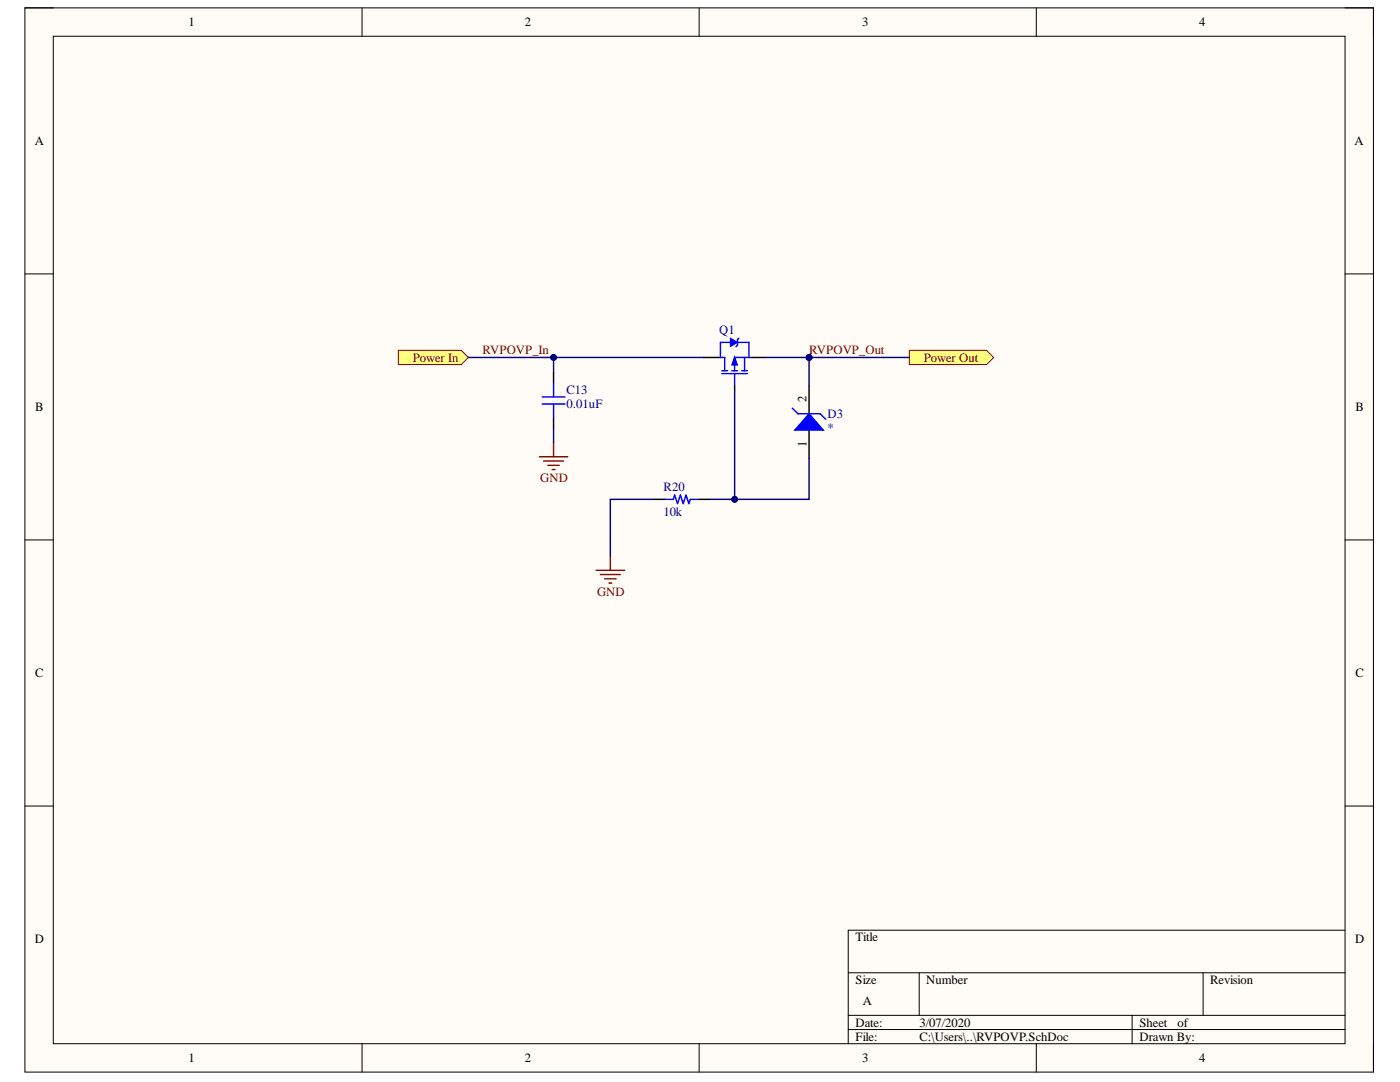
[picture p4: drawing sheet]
<svg xmlns="http://www.w3.org/2000/svg" width="279mm" height="216mm" viewBox="0 0 279 216" stroke-linecap="round" stroke-linejoin="round" font-family="sans-serif">
<defs><g id="words">
<g font-size="2.5">
<text x="37.6" y="5.2">1</text>
<text x="104.8" y="5.2">2</text>
<text x="172.1" y="5.2">3</text>
<text x="239.3" y="5.2">4</text>
<text x="6.9" y="29">A</text>
<text x="270.3" y="29">A</text>
<text x="7" y="82.1">B</text>
<text x="160.9" y="80.3" transform="rotate(-90 160.9 80.3)">2</text>
<text x="270.5" y="82.1">B</text>
<text x="160.9" y="89.1" transform="rotate(-90 160.9 89.1)">1</text>
<text x="7" y="135.1">C</text>
<text x="270.5" y="135.1">C</text>
<text x="6.9" y="188.2">D</text>
<text x="170.7" y="187.9">Title</text>
<text x="270.4" y="188.2">D</text>
<text x="170.7" y="196.4">Size</text>
<text x="184.9" y="196.4">Number</text>
<text x="241.5" y="196.4">Revision</text>
<text x="172.2" y="200.6">A</text>
<text x="170.7" y="204.8">Date:</text>
<text x="170.7" y="207.7">File:</text>
<text x="183.5" y="204.8">3/07/2020</text>
<text x="183.5" y="207.7">C:\Users\..\RVPOVP.SchDoc</text>
<text x="227.4" y="204.8">Sheet</text>
<text x="227.4" y="207.7">Drawn By:</text>
<text x="235" y="204.8">of</text>
<text x="37.6" y="211.9">1</text>
<text x="104.8" y="211.9">2</text>
<text x="172.1" y="211.9">3</text>
<text x="239.3" y="211.9">4</text>
</g>
<g font-size="2.5" fill="#800000">
<text x="96.3" y="70.7">RVPOVP_In</text>
<text x="161.5" y="70.7">RVPOVP_Out</text>
<text x="82.4" y="72.2">Power In</text>
<text x="184.3" y="72.2">Power Out</text>
<text x="107.8" y="96.2">GND</text>
<text x="119.1" y="118.9">GND</text>
</g>
<g font-size="2.5" fill="#000080">
<text x="143.5" y="66.6">Q1</text>
<text x="113.1" y="81.4">0.01uF</text>
<text x="113.1" y="78.6">C13</text>
<text x="165.2" y="83.4">D3</text>
<text x="165.2" y="86.3">*</text>
<text x="132.4" y="97.9">R20</text>
<text x="132.4" y="103">10k</text>
</g>
</g></defs>
<path d="M5 1.6h269.1v212.3h-269.1z" fill-rule="evenodd" fill="#fffcf8"/>
<path d="M5 1.6h269.1v212.3h-269.1z" fill="none" stroke="#000" stroke-width=".2"/>
<path d="M10.6 7.2h257.8v201.1h-257.8z" fill-rule="evenodd" fill="#fffcf8"/>
<g fill="none" stroke="#000" stroke-width=".2">
<path d="M5 1.6h5.6M10.6 7.2h257.8v201.1h-257.8zM72.2 1.6v5.6M139.5 1.6v5.6M206.8 1.6v5.6M268.4 1.6h5.7v5.6M5 54.7h5.6M268.4 54.7h5.7M5 107.7h5.6M268.4 107.7h5.7M5 160.8h5.6M268.4 160.8h5.7"/>
<path d="M169.3 194.1h99.1M183.4 194.1v8.5M240.1 194.1v8.5M268.4 185.6h-99.1v22.7M72.2 208.3v5.6M139.5 208.3v5.6M169.3 202.6h99.1M169.3 205.4h99.1M206.8 208.3v5.6M225.9 202.6v5.7M274.1 208.3v5.6"/>
</g>
<path d="M107.6 91.1h5.7M108.5 92h4M109.3 92.8h2.3M110.2 93.7h.6M110.5 88.3v2.8M119 113.8h5.6M119.8 114.6h4M120.7 115.5h2.2M121.5 116.3h.6M121.8 111v2.8" fill="none" stroke="#800000" stroke-width=".29"/>
<path d="M110.5 74.3v2.3M161.5 77v5.6M110.5 83.3v2.2M161.5 85.9v5.6" fill="none" stroke="#000" stroke-width=".29"/>
<path d="M108.2 79.2h4.5M110.5 76.6v2.6M108.2 80.6h4.5M110.5 80.6v2.7" fill="none" stroke="#00f" stroke-width=".29"/>
<path d="M161.5 82.6l2.8 3.2h-5.7z" fill="#00f"/>
<path d="M158.1 81.4l1.1 1.2h4.5l1.1 1.1M161.5 82.6l2.8 3.2h-5.7z" fill="none" stroke="#00f" stroke-width=".29"/>
<path d="M181.5 69.9h15.4l1.4 1.4-1.4 1.4h-15.4z" fill-rule="evenodd" fill="#ffff80"/>
<path d="M181.5 69.9h15.4l1.4 1.4-1.4 1.4h-15.4z" fill="none" stroke="#800000" stroke-width=".2"/>
<path d="M79.5 69.9h12.6l1.4 1.4-1.4 1.4h-12.6z" fill-rule="evenodd" fill="#ffff80"/>
<path d="M79.5 69.9h12.6l1.4 1.4-1.4 1.4h-12.6z" fill="none" stroke="#800000" stroke-width=".2"/>
<circle cx="161.5" cy="71.3" r=".57" fill="#000080"/>
<circle cx="161.5" cy="71.3" r=".57" fill="none" stroke="#000080" stroke-width=".2"/>
<path d="M144.1 74.5h5.1M144.1 74h1.1M144.6 71.3v2.7M145.8 68.3h-2v2.8M146 74h1.2M146.6 74.5v2.3M147.2 68.3h2.2M148 74h1.2M148.6 71.3v2.7M149.4 71.3h-2.8v2.7" fill="none" stroke="#00f" stroke-width=".29"/>
<path d="M140.4 71.3h3.4M146.6 76.9v1.1M149.4 71.3h3.4" fill="none" stroke="#000" stroke-width=".29"/>
<path d="M146.6 71.1l.6 1.7h-1.2z" fill="#00f"/>
<path d="M146.6 71.1l.6 1.7h-1.2z" fill="none" stroke="#00f" stroke-width=".2"/>
<path d="M143.8 71.3h.8M149.4 68.3v2.8" fill="none" stroke="#00f" stroke-width=".29"/>
<path d="M145.8 67.5l1.4 .8-1.4 .9z" fill="#00f"/>
<path d="M145.8 67.5l1.4 .8-1.4 .9z" fill="none" stroke="#00f" stroke-width=".2"/>
<path d="M147.5 67.5l-.3 .3v1.1l-.3 .3" fill="none" stroke="#00f" stroke-width=".29"/>
<path d="M161.5 71.3v5.7M110.5 85.5v2.8M130.5 99.6h-8.7v11.4" fill="none" stroke="#000080" stroke-width=".29"/>
<circle cx="161.5" cy="71.3" r=".57" fill="#000080"/>
<circle cx="161.5" cy="71.3" r=".57" fill="none" stroke="#000080" stroke-width=".2"/>
<path d="M152.8 71.3h28.7" fill="none" stroke="#000080" stroke-width=".29"/>
<circle cx="161.5" cy="71.3" r=".57" fill="#000080"/>
<circle cx="161.5" cy="71.3" r=".57" fill="none" stroke="#000080" stroke-width=".2"/>
<path d="M93.5 71.3h17v3" fill="none" stroke="#000080" stroke-width=".29"/>
<circle cx="110.5" cy="71.3" r=".57" fill="#000080"/>
<circle cx="110.5" cy="71.3" r=".57" fill="none" stroke="#000080" stroke-width=".2"/>
<path d="M110.5 71.3h29.9" fill="none" stroke="#000080" stroke-width=".29"/>
<circle cx="110.5" cy="71.3" r=".57" fill="#000080"/>
<circle cx="110.5" cy="71.3" r=".57" fill="none" stroke="#000080" stroke-width=".2"/>
<path d="M146.6 78v21.6h14.9v-8.1" fill="none" stroke="#000080" stroke-width=".29"/>
<circle cx="146.6" cy="99.6" r=".57" fill="#000080"/>
<circle cx="146.6" cy="99.6" r=".57" fill="none" stroke="#000080" stroke-width=".2"/>
<path d="M141.6 99.6h5" fill="none" stroke="#000080" stroke-width=".29"/>
<circle cx="146.6" cy="99.6" r=".57" fill="#000080"/>
<circle cx="146.6" cy="99.6" r=".57" fill="none" stroke="#000080" stroke-width=".2"/>
<path d="M130.5 99.6h2.2M139.4 99.6h2.2" fill="none" stroke="#000" stroke-width=".29"/>
<path d="M132.7 99.6h1.7l.2-.8 .6 1.7 .6-1.7 .5 1.7 .6-1.7 .6 1.7 .3-.9h1.6" fill="none" stroke="#00f" stroke-width=".29"/>
<use href="#words"/>
</svg>
